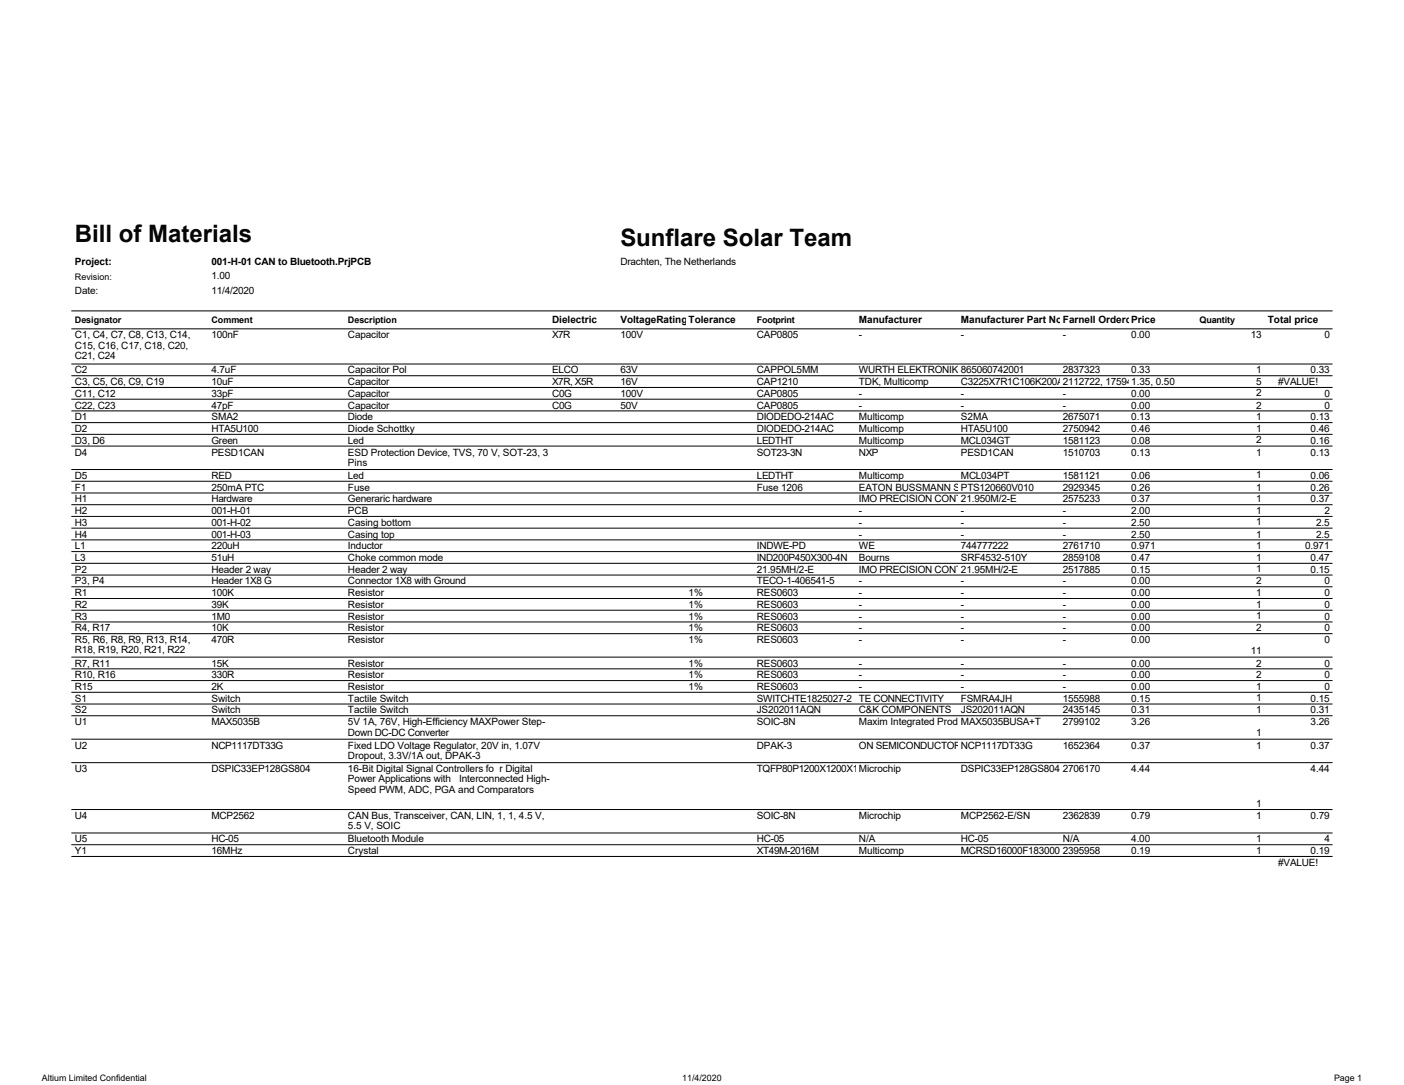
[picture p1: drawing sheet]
<svg xmlns="http://www.w3.org/2000/svg" width="279mm" height="216mm" viewBox="0 0 279 216" stroke-linecap="round" stroke-linejoin="round" font-family="sans-serif">
<defs><g id="words">
<g font-size="4.8">
<text x="14.9" y="48.2">Bill of Materials</text>
<text x="123.4" y="49">Sunflare Solar Team</text>
</g>
<g font-size="2">
<text x="14.9" y="52.7">Project:</text>
<text x="42.1" y="52.7">001-H-01 CAN to Bluetooth.PrjPCB</text>
<text x="123.4" y="52.7">Drachten, The Netherlands</text>
<text x="14.9" y="58.4">Date:</text>
<text x="42.1" y="55.6">1.00</text>
<text x="42.1" y="58.4">11/4/2020</text>
<text x="109.9" y="64.3">Dielectric</text>
<text x="123.4" y="64.3">VoltageRatingTolerance</text>
<text x="170.9" y="64.3">Manufacturer</text>
<text x="191.2" y="64.3">Manufacturer Part NoFarnell Ordercode</text>
<text x="225.1" y="64.3">Price</text>
<text x="252.3" y="64.3">Total price</text>
<text x="14.9" y="67.3">C1, C4, C7, C8, C13, C14,</text>
<text x="14.9" y="69.4">C15, C16, C17, C18, C20,</text>
<text x="14.9" y="71.4">C21, C24</text>
<text x="42.1" y="67.3">100nF</text>
<text x="69.3" y="67.3">Capacitor</text>
<text x="109.9" y="67.3">X7R</text>
<text x="123.4" y="67.3">100V</text>
<text x="150.6" y="67.3">CAP0805</text>
<text x="170.9" y="67.3">-</text>
<text x="191.2" y="67.3">-</text>
<text x="211.5" y="67.3">-</text>
<text x="225.1" y="67.3">0.00</text>
<text x="248.9" y="67.3">13</text>
<text x="263.6" y="67.3">0</text>
<text x="14.9" y="74.3">C2</text>
<text x="14.9" y="76.6">C3, C5, C6, C9, C19</text>
<text x="42.1" y="74.3">4.7uF</text>
<text x="42.1" y="76.6">10uF</text>
<text x="69.3" y="74.3">Capacitor Pol</text>
<text x="69.3" y="76.6">Capacitor</text>
<text x="109.9" y="74.3">ELCO</text>
<text x="109.9" y="76.6">X7R, X5R</text>
<text x="123.4" y="74.3">63V</text>
<text x="123.4" y="76.6">16V</text>
<text x="150.6" y="74.3">CAPPOL5MM</text>
<text x="150.6" y="76.6">CAP1210</text>
<text x="170.9" y="74.3">WURTH ELEKTRONIK 865060742001</text>
<text x="170.9" y="76.6">TDK, Multicomp</text>
<text x="191.2" y="76.6">C3225X7R1C106K200AB, MC1210X106K160CT</text>
<text x="211.5" y="74.3">2837323</text>
<text x="211.5" y="76.6">2112722, 1759465</text>
<text x="225.1" y="74.3">0.33</text>
<text x="225.1" y="76.6">1.35, 0.50</text>
<text x="250" y="74.2">1</text>
<text x="250" y="76.6">5</text>
<text x="254.4" y="76.6">#VALUE!</text>
<text x="260.8" y="74.3">0.33</text>
<text x="14.9" y="79">C11, C12</text>
<text x="14.9" y="81.3">C22, C23</text>
<text x="14.9" y="83.6">D1</text>
<text x="42.1" y="79">33pF</text>
<text x="42.1" y="81.3">47pF</text>
<text x="42.1" y="83.6">SMA2</text>
<text x="69.3" y="79">Capacitor</text>
<text x="69.3" y="81.3">Capacitor</text>
<text x="69.3" y="83.6">Diode</text>
<text x="109.9" y="79">C0G</text>
<text x="109.9" y="81.3">C0G</text>
<text x="123.4" y="79">100V</text>
<text x="123.4" y="81.3">50V</text>
<text x="150.6" y="79">CAP0805</text>
<text x="150.6" y="81.3">CAP0805</text>
<text x="150.6" y="83.6">DIODEDO-214AC</text>
<text x="170.9" y="79">-</text>
<text x="170.9" y="81.3">-</text>
<text x="170.9" y="83.6">Multicomp</text>
<text x="191.2" y="79">-</text>
<text x="191.2" y="81.3">-</text>
<text x="191.2" y="83.6">S2MA</text>
<text x="211.5" y="79">-</text>
<text x="211.5" y="81.3">-</text>
<text x="211.5" y="83.6">2675071</text>
<text x="225.1" y="79">0.00</text>
<text x="225.1" y="81.3">0.00</text>
<text x="225.1" y="83.6">0.13</text>
<text x="250" y="78.9">2</text>
<text x="250" y="81.3">2</text>
<text x="250" y="83.5">1</text>
<text x="260.8" y="83.6">0.13</text>
<text x="263.6" y="79">0</text>
<text x="263.6" y="81.3">0</text>
<text x="14.9" y="86">D2</text>
<text x="14.9" y="88.3">D3, D6</text>
<text x="42.1" y="86">HTA5U100</text>
<text x="42.1" y="88.3">Green</text>
<text x="69.3" y="86">Diode Schottky</text>
<text x="69.3" y="88.3">Led</text>
<text x="150.6" y="86">DIODEDO-214AC</text>
<text x="150.6" y="88.3">LEDTHT</text>
<text x="170.9" y="86">Multicomp</text>
<text x="170.9" y="88.3">Multicomp</text>
<text x="191.2" y="86">HTA5U100</text>
<text x="191.2" y="88.3">MCL034GT</text>
<text x="211.5" y="86">2750942</text>
<text x="211.5" y="88.3">1581123</text>
<text x="225.1" y="86">0.46</text>
<text x="225.1" y="88.3">0.08</text>
<text x="250" y="86">1</text>
<text x="250" y="88.2">2</text>
<text x="260.8" y="86">0.46</text>
<text x="260.8" y="88.3">0.16</text>
<text x="14.9" y="90.6">D4</text>
<text x="14.9" y="95.3">D5</text>
<text x="42.1" y="90.6">PESD1CAN</text>
<text x="42.1" y="95.3">RED</text>
<text x="69.3" y="90.6">ESD Protection Device, TVS, 70 V, SOT-23, 3</text>
<text x="69.3" y="92.7">Pins</text>
<text x="69.3" y="95.3">Led</text>
<text x="150.6" y="90.6">SOT23-3N</text>
<text x="150.6" y="95.3">LEDTHT</text>
<text x="170.9" y="90.6">NXP</text>
<text x="170.9" y="95.3">Multicomp</text>
<text x="191.2" y="90.6">PESD1CAN</text>
<text x="191.2" y="95.3">MCL034PT</text>
<text x="211.5" y="90.6">1510703</text>
<text x="211.5" y="95.3">1581121</text>
<text x="225.1" y="90.6">0.13</text>
<text x="225.1" y="95.3">0.06</text>
<text x="250" y="90.6">1</text>
<text x="250" y="95.2">1</text>
<text x="260.8" y="90.6">0.13</text>
<text x="260.8" y="95.3">0.06</text>
<text x="14.9" y="97.6">F1</text>
<text x="14.9" y="100">H1</text>
<text x="42.1" y="97.6">250mA PTC</text>
<text x="42.1" y="100">Hardware</text>
<text x="69.3" y="97.6">Fuse</text>
<text x="69.3" y="100">Generaric hardware</text>
<text x="150.6" y="97.6">Fuse 1206</text>
<text x="170.9" y="97.6">EATON BUSSMANN SERIES</text>
<text x="170.9" y="100">IMO PRECISION CONTROLS</text>
<text x="191.2" y="97.6">PTS120660V010</text>
<text x="191.2" y="100">21.950M/2-E</text>
<text x="211.5" y="97.6">2929345</text>
<text x="211.5" y="100">2575233</text>
<text x="225.1" y="97.6">0.26</text>
<text x="225.1" y="100">0.37</text>
<text x="250" y="97.6">1</text>
<text x="250" y="99.9">1</text>
<text x="260.8" y="97.6">0.26</text>
<text x="260.8" y="100">0.37</text>
<text x="14.9" y="102.3">H2</text>
<text x="14.9" y="104.6">H3</text>
<text x="14.9" y="107">H4</text>
<text x="42.1" y="102.3">001-H-01</text>
<text x="42.1" y="104.6">001-H-02</text>
<text x="42.1" y="107">001-H-03</text>
<text x="69.3" y="102.3">PCB</text>
<text x="69.3" y="104.6">Casing bottom</text>
<text x="69.3" y="107">Casing top</text>
<text x="170.9" y="102.3">-</text>
<text x="170.9" y="104.6">-</text>
<text x="170.9" y="107">-</text>
<text x="191.2" y="102.3">-</text>
<text x="191.2" y="104.6">-</text>
<text x="191.2" y="107">-</text>
<text x="211.5" y="102.3">-</text>
<text x="211.5" y="104.6">-</text>
<text x="211.5" y="107">-</text>
<text x="225.1" y="102.3">2.00</text>
<text x="225.1" y="104.6">2.50</text>
<text x="225.1" y="107">2.50</text>
<text x="250" y="102.3">1</text>
<text x="250" y="104.5">1</text>
<text x="250" y="107">1</text>
<text x="261.9" y="104.6">2.5</text>
<text x="261.9" y="107">2.5</text>
<text x="263.6" y="102.3">2</text>
<text x="14.9" y="109.3">L1</text>
<text x="14.9" y="111.6">L3</text>
<text x="14.9" y="114">P2</text>
<text x="42.1" y="109.3">220uH</text>
<text x="42.1" y="111.6">51uH</text>
<text x="42.1" y="114">Header 2 way</text>
<text x="69.3" y="109.3">Inductor</text>
<text x="69.3" y="111.6">Choke common mode</text>
<text x="69.3" y="114">Header 2 way</text>
<text x="150.6" y="109.3">INDWE-PD</text>
<text x="150.6" y="111.6">IND200P450X300-4N</text>
<text x="150.6" y="114">21.95MH/2-E</text>
<text x="170.9" y="109.3">WE</text>
<text x="170.9" y="111.6">Bourns</text>
<text x="170.9" y="114">IMO PRECISION CONTROLS</text>
<text x="191.2" y="109.3">744777222</text>
<text x="191.2" y="111.6">SRF4532-510Y</text>
<text x="191.2" y="114">21.95MH/2-E</text>
<text x="211.5" y="109.3">2761710</text>
<text x="211.5" y="111.6">2859108</text>
<text x="211.5" y="114">2517885</text>
<text x="225.1" y="109.3">0.971</text>
<text x="225.1" y="111.6">0.47</text>
<text x="225.1" y="114">0.15</text>
<text x="250" y="109.2">1</text>
<text x="250" y="111.6">1</text>
<text x="250" y="113.9">1</text>
<text x="259.7" y="109.3">0.971</text>
<text x="260.8" y="111.6">0.47</text>
<text x="260.8" y="114">0.15</text>
<text x="14.9" y="116.3">P3, P4</text>
<text x="14.9" y="118.6">R1</text>
<text x="42.1" y="116.3">Header 1X8 G</text>
<text x="42.1" y="118.6">100K</text>
<text x="69.3" y="116.3">Connector 1X8 with Ground</text>
<text x="69.3" y="118.6">Resistor</text>
<text x="137" y="118.6">1%</text>
<text x="150.6" y="116.3">TECO-1-406541-5</text>
<text x="150.6" y="118.6">RES0603</text>
<text x="170.9" y="116.3">-</text>
<text x="170.9" y="118.6">-</text>
<text x="191.2" y="116.3">-</text>
<text x="191.2" y="118.6">-</text>
<text x="211.5" y="116.3">-</text>
<text x="211.5" y="118.6">-</text>
<text x="225.1" y="116.3">0.00</text>
<text x="225.1" y="118.6">0.00</text>
<text x="250" y="116.3">2</text>
<text x="250" y="118.5">1</text>
<text x="263.6" y="116.3">0</text>
<text x="263.6" y="118.6">0</text>
<text x="14.9" y="121">R2</text>
<text x="14.9" y="123.3">R3</text>
<text x="14.9" y="125.6">R4, R17</text>
<text x="42.1" y="121">39K</text>
<text x="42.1" y="123.3">1M0</text>
<text x="42.1" y="125.6">10K</text>
<text x="69.3" y="121">Resistor</text>
<text x="69.3" y="123.3">Resistor</text>
<text x="69.3" y="125.6">Resistor</text>
<text x="137" y="121">1%</text>
<text x="137" y="123.3">1%</text>
<text x="137" y="125.6">1%</text>
<text x="150.6" y="121">RES0603</text>
<text x="150.6" y="123.3">RES0603</text>
<text x="150.6" y="125.6">RES0603</text>
<text x="170.9" y="121">-</text>
<text x="170.9" y="123.3">-</text>
<text x="170.9" y="125.6">-</text>
<text x="191.2" y="121">-</text>
<text x="191.2" y="123.3">-</text>
<text x="191.2" y="125.6">-</text>
<text x="211.5" y="121">-</text>
<text x="211.5" y="123.3">-</text>
<text x="211.5" y="125.6">-</text>
<text x="225.1" y="121">0.00</text>
<text x="225.1" y="123.3">0.00</text>
<text x="225.1" y="125.6">0.00</text>
<text x="250" y="121">1</text>
<text x="250" y="123.2">1</text>
<text x="250" y="125.6">2</text>
<text x="263.6" y="121">0</text>
<text x="263.6" y="123.3">0</text>
<text x="263.6" y="125.6">0</text>
<text x="14.9" y="128">R5, R6, R8, R9, R13, R14,</text>
<text x="14.9" y="130">R18, R19, R20, R21, R22</text>
<text x="42.1" y="128">470R</text>
<text x="69.3" y="128">Resistor</text>
<text x="137" y="128">1%</text>
<text x="150.6" y="128">RES0603</text>
<text x="170.9" y="128">-</text>
<text x="191.2" y="128">-</text>
<text x="211.5" y="128">-</text>
<text x="225.1" y="128">0.00</text>
<text x="248.9" y="130.2">11</text>
<text x="263.6" y="128">0</text>
<text x="14.9" y="132.6">R7, R11</text>
<text x="14.9" y="135">R10, R16</text>
<text x="14.9" y="137.3">R15</text>
<text x="42.1" y="132.6">15K</text>
<text x="42.1" y="135">330R</text>
<text x="42.1" y="137.3">2K</text>
<text x="69.3" y="132.6">Resistor</text>
<text x="69.3" y="135">Resistor</text>
<text x="69.3" y="137.3">Resistor</text>
<text x="137" y="132.6">1%</text>
<text x="137" y="135">1%</text>
<text x="137" y="137.3">1%</text>
<text x="150.6" y="132.6">RES0603</text>
<text x="150.6" y="135">RES0603</text>
<text x="150.6" y="137.3">RES0603</text>
<text x="170.9" y="132.6">-</text>
<text x="170.9" y="135">-</text>
<text x="170.9" y="137.3">-</text>
<text x="191.2" y="132.6">-</text>
<text x="191.2" y="135">-</text>
<text x="191.2" y="137.3">-</text>
<text x="211.5" y="132.6">-</text>
<text x="211.5" y="135">-</text>
<text x="211.5" y="137.3">-</text>
<text x="225.1" y="132.6">0.00</text>
<text x="225.1" y="135">0.00</text>
<text x="225.1" y="137.3">0.00</text>
<text x="250" y="132.6">2</text>
<text x="250" y="134.9">2</text>
<text x="250" y="137.3">1</text>
<text x="263.6" y="132.6">0</text>
<text x="263.6" y="135">0</text>
<text x="263.6" y="137.3">0</text>
<text x="14.9" y="139.6">S1</text>
<text x="14.9" y="142">S2</text>
<text x="42.1" y="139.6">Switch</text>
<text x="42.1" y="142">Switch</text>
<text x="69.3" y="139.6">Tactile Switch</text>
<text x="69.3" y="142">Tactile Switch</text>
<text x="150.6" y="139.6">SWITCHTE1825027-2 TE CONNECTIVITY</text>
<text x="150.6" y="142">JS202011AQN</text>
<text x="170.9" y="142">C&amp;K COMPONENTS</text>
<text x="191.2" y="139.6">FSMRA4JH</text>
<text x="191.2" y="142">JS202011AQN</text>
<text x="211.5" y="139.6">1555988</text>
<text x="211.5" y="142">2435145</text>
<text x="225.1" y="139.6">0.15</text>
<text x="225.1" y="142">0.31</text>
<text x="250" y="139.5">1</text>
<text x="250" y="142">1</text>
<text x="260.8" y="139.6">0.15</text>
<text x="260.8" y="142">0.31</text>
<text x="14.9" y="144.3">U1</text>
<text x="14.9" y="149">U2</text>
<text x="42.1" y="144.3">MAX5035B</text>
<text x="42.1" y="149">NCP1117DT33G</text>
<text x="69.3" y="144.3">5V 1A, 76V, High-Efficiency MAXPower Step-</text>
<text x="69.3" y="146.4">Down DC-DC Converter</text>
<text x="69.3" y="149">Fixed LDO Voltage Regulator, 20V in, 1.07V</text>
<text x="150.6" y="144.3">SOIC-8N</text>
<text x="150.6" y="149">DPAK-3</text>
<text x="170.9" y="144.3">Maxim Integrated Products</text>
<text x="170.9" y="149">ON SEMICONDUCTORNCP1117DT33G</text>
<text x="191.2" y="144.3">MAX5035BUSA+T</text>
<text x="211.5" y="144.3">2799102</text>
<text x="211.5" y="149">1652364</text>
<text x="225.1" y="144.3">3.26</text>
<text x="225.1" y="149">0.37</text>
<text x="250" y="146.5">1</text>
<text x="250" y="149">1</text>
<text x="260.8" y="144.3">3.26</text>
<text x="260.8" y="149">0.37</text>
<text x="14.9" y="153.6">U3</text>
<text x="42.1" y="153.6">DSPIC33EP128GS804</text>
<text x="69.3" y="151">Dropout, 3.3V/1A out, DPAK-3</text>
<text x="69.3" y="153.6">16-Bit Digital Signal Controllers fo r Digital</text>
<text x="69.3" y="155.7">Power Applications with</text>
<text x="91.4" y="155.7">Interconnected High-</text>
<text x="150.6" y="153.6">TQFP80P1200X1200X120-44N</text>
<text x="170.9" y="153.6">Microchip</text>
<text x="191.2" y="153.6">DSPIC33EP128GS804-I/PT</text>
<text x="211.5" y="153.6">2706170</text>
<text x="225.1" y="153.6">4.44</text>
<text x="260.8" y="153.6">4.44</text>
<text x="69.3" y="157.8">Speed PWM, ADC, PGA and Comparators</text>
<text x="250" y="160.5">1</text>
<text x="14.9" y="163">U4</text>
<text x="14.9" y="167.6">U5</text>
<text x="42.1" y="163">MCP2562</text>
<text x="42.1" y="167.6">HC-05</text>
<text x="69.3" y="163">CAN Bus, Transceiver, CAN, LIN, 1, 1, 4.5 V,</text>
<text x="69.3" y="165">5.5 V, SOIC</text>
<text x="69.3" y="167.6">Bluetooth Module</text>
<text x="150.6" y="163">SOIC-8N</text>
<text x="150.6" y="167.6">HC-05</text>
<text x="170.9" y="163">Microchip</text>
<text x="170.9" y="167.6">N/A</text>
<text x="191.2" y="163">MCP2562-E/SN</text>
<text x="191.2" y="167.6">HC-05</text>
<text x="211.5" y="163">2362839</text>
<text x="211.5" y="167.6">N/A</text>
<text x="225.1" y="163">0.79</text>
<text x="225.1" y="167.6">4.00</text>
<text x="250" y="163">1</text>
<text x="250" y="167.5">1</text>
<text x="260.8" y="163">0.79</text>
<text x="263.6" y="167.6">4</text>
<text x="14.9" y="170">Y1</text>
<text x="42.1" y="170">16MHz</text>
<text x="69.3" y="170">Crystal</text>
<text x="150.6" y="170">XT49M-2016M</text>
<text x="170.9" y="170">Multicomp</text>
<text x="191.2" y="170">MCRSD16000F183000RR</text>
<text x="211.5" y="170">2395958</text>
<text x="225.1" y="170">0.19</text>
<text x="250" y="170">1</text>
<text x="254.4" y="172.3">#VALUE!</text>
<text x="260.8" y="170">0.19</text>
</g>
<g font-size="1.8">
<text x="14.9" y="55.6">Revision:</text>
<text x="14.9" y="64.2">Designator</text>
<text x="42.1" y="64.2">Comment</text>
<text x="69.3" y="64.2">Description</text>
<text x="150.6" y="64.2">Footprint</text>
<text x="238.7" y="64.2">Quantity</text>
<text x="8.3" y="215.2">Altium Limited Confidential</text>
<text x="135.8" y="215.2">11/4/2020</text>
<text x="265.5" y="215.2">Page 1</text>
</g>
</g></defs>
<g fill="none" stroke="#000" stroke-width=".2">
<path d="M14.2 61.9h251M14.2 65.4h251M14.2 72.4h251M14.2 74.8h251M14.2 77.1h251M14.2 79.4h251M14.2 81.8h251M14.2 84.1h251M14.2 86.4h251M14.2 88.8h251M14.2 93.4h251M14.2 95.8h251"/>
<path d="M14.2 98.1h251M14.2 100.4h251M14.2 102.8h251M14.2 105.1h251M14.2 107.4h251M14.2 109.8h251M14.2 112.1h251M14.2 114.4h251M14.2 116.8h251M14.2 119.1h251M14.2 121.4h251M14.2 123.8h251"/>
<path d="M14.2 126.1h251M14.2 130.8h251M14.2 133.1h251M14.2 135.4h251M14.2 137.8h251M14.2 140.1h251M14.2 142.4h251M14.2 147.1h251M14.2 151.8h251M14.2 161.1h251M14.2 165.8h251M14.2 168.1h251"/>
<path d="M14.2 170.4h251"/>
</g>
<use href="#words"/>
</svg>
